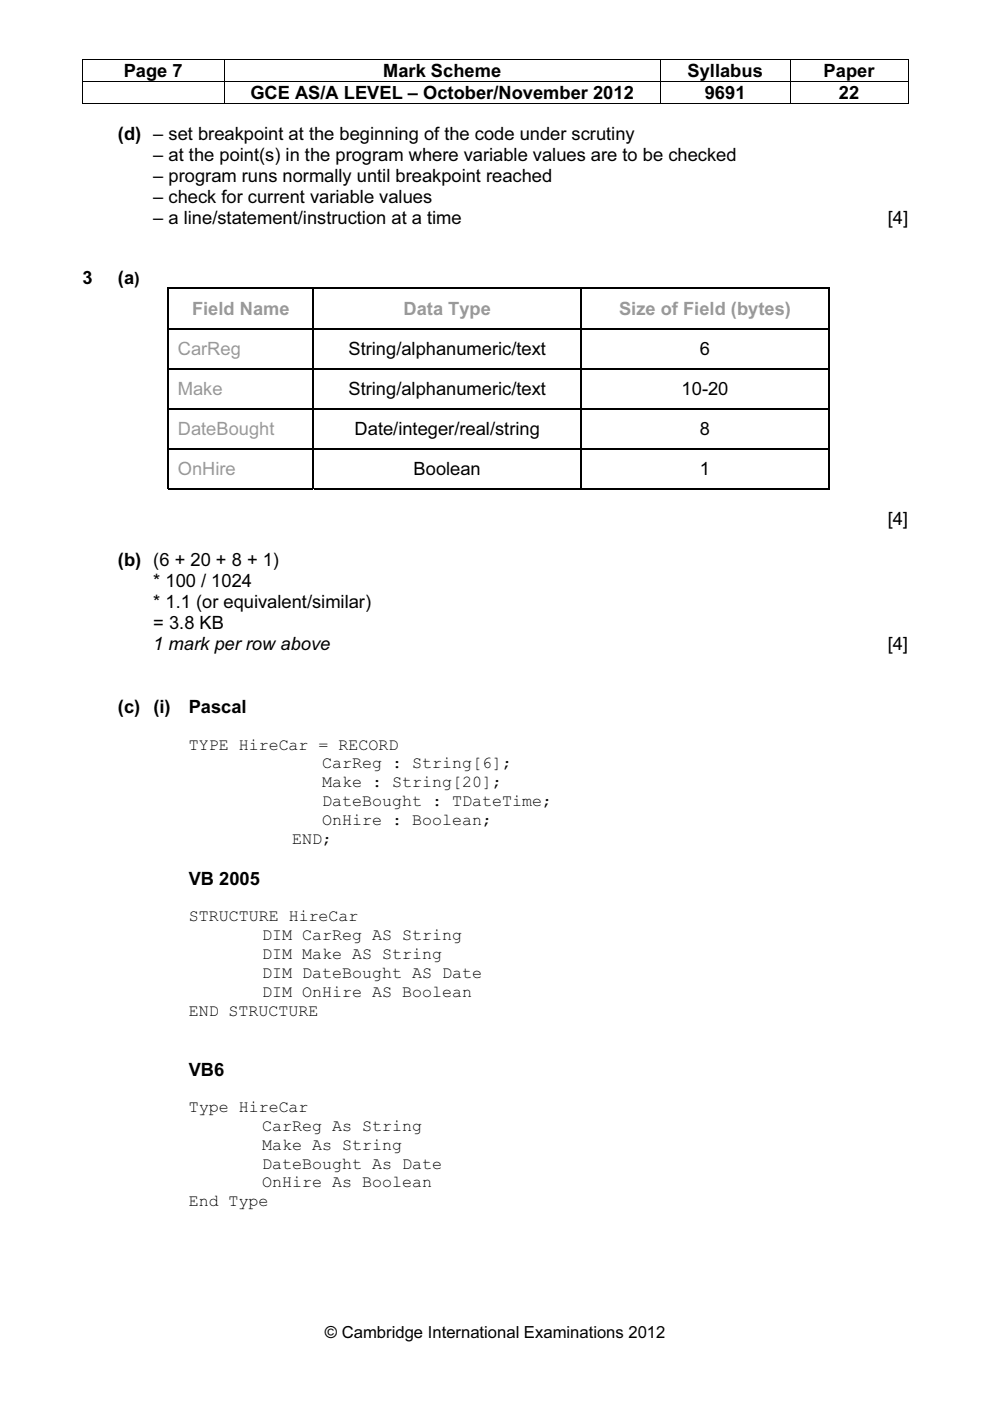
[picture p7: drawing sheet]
<svg xmlns="http://www.w3.org/2000/svg" width="210mm" height="297mm" viewBox="0 0 210 297" stroke-linecap="round" stroke-linejoin="round" font-family="sans-serif">
<defs><g id="words">
<g font-size="3.9">
<text x="26.2" y="16.4">Page 7</text>
<text x="81.2" y="16.4">Mark Scheme</text>
<text x="145.8" y="16.4">Syllabus</text>
<text x="174.6" y="16.4">Paper</text>
<text x="53.1" y="21">GCE AS/A LEVEL – October/November 2012</text>
<text x="149.4" y="21">9691</text>
<text x="177.9" y="21">22</text>
<text x="25" y="29.7">(d) – set breakpoint at the beginning of the code under scrutiny</text>
<text x="32.5" y="34.2">– at the point(s) in the program where variable values are to be checked</text>
<text x="32.5" y="38.6">– program runs normally until breakpoint reached</text>
<text x="32.5" y="43.1">– check for current variable values</text>
<text x="32.5" y="47.6">– a line/statement/instruction at a time</text>
<text x="188.2" y="47.6">[4]</text>
<text x="17.5" y="60.1">3</text>
<text x="25" y="60.1">(a)</text>
<text x="73.9" y="75.3">String/alphanumeric/text</text>
<text x="148.4" y="75.3">6</text>
<text x="73.9" y="83.7">String/alphanumeric/text</text>
<text x="144.5" y="83.7">10-20</text>
<text x="75.2" y="92.2">Date/integer/real/string</text>
<text x="148.4" y="92.2">8</text>
<text x="87.7" y="100.6">Boolean</text>
<text x="148.4" y="100.6">1</text>
<text x="188.2" y="111.4">[4]</text>
<text x="25" y="119.9">(b) (6 + 20 + 8 + 1)</text>
<text x="32.5" y="124.4">* 100 / 1024</text>
<text x="32.5" y="128.9">* 1.1 (or equivalent/similar)</text>
<text x="32.5" y="133.3">= 3.8 KB</text>
<text x="32.5" y="137.8">1 mark per row above</text>
<text x="188.2" y="137.8">[4]</text>
<text x="25" y="151.2">(c)</text>
<text x="32.5" y="151.2">(i)</text>
<text x="40" y="151.2">Pascal</text>
<text x="40" y="187.6">VB 2005</text>
<text x="40" y="228">VB6</text>
</g>
<g font-size="3.9" fill="#999">
<text x="40.7" y="66.8">Field Name</text>
<text x="85.6" y="66.8">Data Type</text>
<text x="131.3" y="66.8">Size of Field (bytes)</text>
<text x="37.7" y="75.3">CarReg</text>
<text x="37.7" y="83.7">Make</text>
<text x="37.7" y="92.2">DateBought</text>
<text x="37.7" y="100.6">OnHire</text>
</g>
<g font-size="3.5">
<text x="40" y="158.9">TYPE HireCar = RECORD</text>
<text x="68.3" y="162.9">CarReg : String[6];</text>
<text x="68.3" y="166.9">Make : String[20];</text>
<text x="68.3" y="170.9">DateBought : TDateTime;</text>
<text x="62" y="178.9">END;</text>
<text x="68.3" y="174.9">OnHire : Boolean;</text>
<text x="40" y="195.4">STRUCTURE HireCar</text>
<text x="55.6" y="199.3">DIM CarReg AS String</text>
<text x="55.6" y="203.3">DIM Make AS String</text>
<text x="55.6" y="207.3">DIM DateBought AS Date</text>
<text x="40" y="215.3">END STRUCTURE</text>
<text x="55.6" y="211.3">DIM OnHire AS Boolean</text>
<text x="40" y="235.8">Type HireCar</text>
<text x="55.6" y="239.8">CarReg As String</text>
<text x="55.6" y="243.8">Make As String</text>
<text x="55.6" y="247.8">DateBought As Date</text>
<text x="55.6" y="251.8">OnHire As Boolean</text>
<text x="40" y="255.8">End Type</text>
<text x="68.9" y="283.8">© Cambridge International Examinations 2012</text>
</g>
</g></defs>
<g fill="#000">
<path d="M17.4 12.6h.2v.1h-.2zM17.4 17.2h.2v.2h-.2zM47.4 12.6h.2v.1h-.2zM47.4 17.2h.2v.2h-.2zM139.9 12.6h.2v.1h-.2zM139.9 17.2h.2v.2h-.2zM167.4 12.6h.2v.1h-.2zM167.4 17.2h.2v.2h-.2zM192.4 12.6h.2v.1h-.2zM192.4 17.2h.2v.2h-.2zM192.4 21.8h.2v.2h-.2zM35.6 69.7h.2v2h-.2z"/>
<path d="M35.6 78.1h.2v2h-.2zM66.3 69.7h.2v2h-.2zM66.3 78.1h.2v2h-.2zM123.1 69.7h.3v2h-.3zM123.1 78.1h.3v2h-.3zM175.6 60.9h.2v.3h-.2zM175.6 69.7h.2v2h-.2zM175.6 78.1h.2v2h-.2zM35.6 86.6h.2v1.9h-.2zM35.6 95h.2v2h-.2zM66.3 86.6h.2v1.9h-.2zM66.3 95h.2v2h-.2z"/>
<path d="M123.1 86.6h.3v1.9h-.3zM123.1 95h.3v2h-.3zM175.6 86.6h.2v1.9h-.2zM175.6 95h.2v2h-.2zM175.6 103.5h.2v.2h-.2z"/>
</g>
<g fill="none" stroke="#000" stroke-width=".21">
<path d="M17.4 12.6h30M17.5 12.7v4.5M17.5 17.4v4.6M17.6 17.3h29.8M47.5 12.7v4.5M47.5 17.4v4.6M47.6 12.6h92.3M47.6 17.3h92.3M140 12.7v4.5M140 17.4v4.6M140.1 12.6h27.3M140.1 17.3h27.3"/>
<path d="M167.5 12.7v4.5M167.5 17.4v4.6M167.6 12.6h24.8M167.6 17.3h24.8M192.5 12.7v4.5M192.5 17.4v4.6M17.4 21.9h30M47.6 21.9h92.3M140.1 21.9h27.3M167.6 21.9h24.8"/>
</g>
<g fill="none" stroke="#000" stroke-width=".26">
<path d="M35.6 61.1h30.7M35.7 60.9v8.8M35.7 71.7v6.4M35.8 69.8h30.5M35.8 78.2h30.5M66.4 60.9v8.8M66.4 71.7v6.4M66.5 61.1h56.6M66.5 69.8h56.6M66.5 78.2h56.6M123.2 60.9v8.8M123.2 71.7v6.4"/>
<path d="M123.4 61.1h52.2M123.4 69.8h52.2M123.4 78.2h52.2M175.7 60.9v8.8M175.7 71.7v6.4M35.7 80.1v6.5M35.7 88.5v6.5M35.7 97v6.7M35.8 86.7h30.5M35.8 95.1h30.5M66.4 80.1v6.5M66.4 88.5v6.5"/>
<path d="M66.4 97v6.7M66.5 86.7h56.6M66.5 95.1h56.6M123.2 80.1v6.5M123.2 88.5v6.5M123.2 97v6.7M123.4 86.7h52.2M123.4 95.1h52.2M175.7 80.1v6.5M175.7 88.5v6.5M175.7 97v6.7M35.6 103.6h30.7"/>
<path d="M66.5 103.6h56.6M123.4 103.6h52.2"/>
</g>
<use href="#words"/>
</svg>
